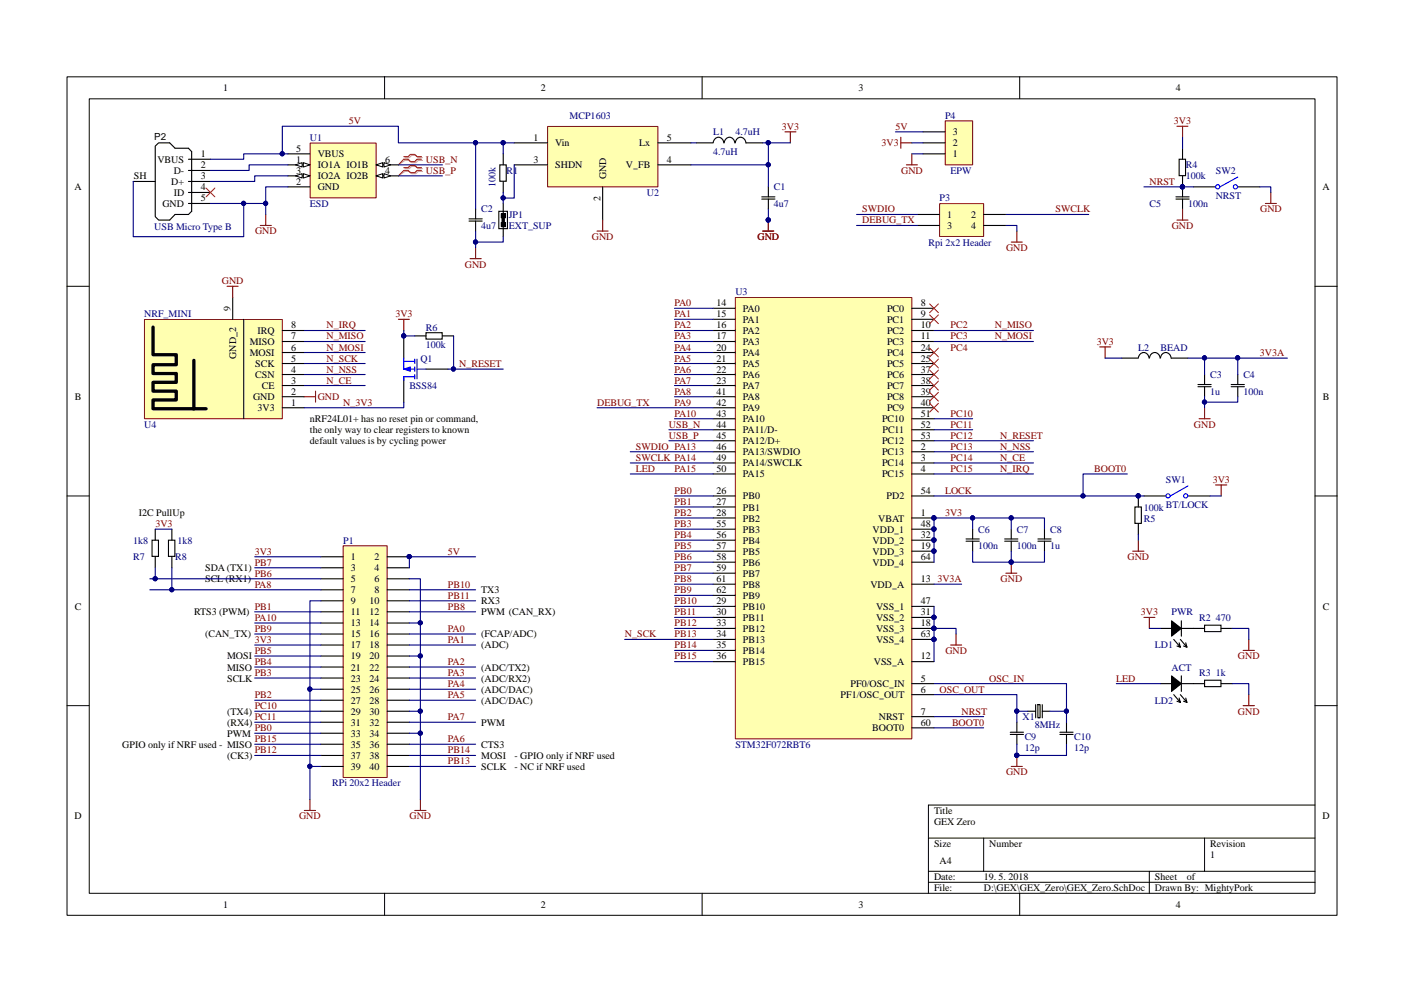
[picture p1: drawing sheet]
<svg xmlns="http://www.w3.org/2000/svg" width="297mm" height="210mm" viewBox="0 0 297 210" stroke-linecap="round" stroke-linejoin="round" font-family="sans-serif">
<defs><g id="words">
<g font-size="2.1">
<text x="47.2" y="19.3">1</text>
<text x="114.4" y="19.3">2</text>
<text x="181.6" y="19.3">3</text>
<text x="248.8" y="19.3">4</text>
<text x="32.6" y="29.5">P2</text>
<text x="112.9" y="29.8">1</text>
<text x="141.1" y="29.8">5</text>
<text x="201.6" y="28.6">3</text>
<text x="33.3" y="34.5">VBUS</text>
<text x="42.5" y="33.3">1</text>
<text x="42.5" y="35.6">2</text>
<text x="62.7" y="34.5">1</text>
<text x="62.7" y="32.1">5</text>
<text x="67.2" y="35.6">IO1A IO1B</text>
<text x="67.2" y="33.3">VBUS</text>
<text x="81.5" y="34.5">6</text>
<text x="112.9" y="34.5">3</text>
<text x="117.5" y="30.9">Vin</text>
<text x="117.5" y="35.6">SHDN</text>
<text x="132.4" y="35.6">V_FB</text>
<text x="135.2" y="30.9">Lx</text>
<text x="141.1" y="34.5">4</text>
<text x="201.6" y="33.3">1</text>
<text x="201.6" y="30.9">2</text>
<text x="15.7" y="40.3">A</text>
<text x="28.3" y="38">SH</text>
<text x="36.2" y="39.1">D+</text>
<text x="36.7" y="36.8">D-</text>
<text x="36.7" y="41.4">ID</text>
<text x="42.5" y="38">3</text>
<text x="42.5" y="40.3">4</text>
<text x="62.7" y="36.8">3</text>
<text x="62.7" y="39.1">2</text>
<text x="67.2" y="38">IO2A IO2B</text>
<text x="67.2" y="40.3">GND</text>
<text x="81.5" y="36.8">4</text>
<text x="128.2" y="37.9" transform="rotate(-90 128.2 37.9)">GND</text>
<text x="279.8" y="40.3">A</text>
<text x="34.4" y="43.8">GND</text>
<text x="42.5" y="42.6">5</text>
<text x="127" y="42.5" transform="rotate(-90 127 42.5)">2</text>
<text x="200.4" y="46.1">1</text>
<text x="205.4" y="46.1">2</text>
<text x="200.4" y="48.5">3</text>
<text x="205.4" y="48.5">4</text>
<text x="48.8" y="65.7" transform="rotate(-90 48.8 65.7)">9</text>
<text x="151.6" y="64.8">14</text>
<text x="157.2" y="66">PA0</text>
<text x="187.7" y="66">PC0</text>
<text x="194.8" y="64.8">8</text>
<text x="54.5" y="70.7">IRQ</text>
<text x="61.6" y="71.8">7</text>
<text x="61.6" y="69.5">8</text>
<text x="151.6" y="67.1">15</text>
<text x="151.6" y="69.5">16</text>
<text x="151.6" y="71.8">17</text>
<text x="157.2" y="68.3">PA1</text>
<text x="157.2" y="70.7">PA2</text>
<text x="187.7" y="68.3">PC1</text>
<text x="187.7" y="70.7">PC2</text>
<text x="194.8" y="67.1">9</text>
<text x="194.8" y="69.5">10</text>
<text x="194.8" y="71.8">11</text>
<text x="50" y="75.9" transform="rotate(-90 50 75.9)">GND_2</text>
<text x="52.8" y="75.3">MOSI</text>
<text x="52.8" y="73">MISO</text>
<text x="54" y="77.6">SCK</text>
<text x="61.6" y="76.5">5</text>
<text x="61.6" y="74.2">6</text>
<text x="151.6" y="74.2">20</text>
<text x="151.6" y="76.5">21</text>
<text x="157.2" y="73">PA3</text>
<text x="157.2" y="75.3">PA4</text>
<text x="157.2" y="77.6">PA5</text>
<text x="187.7" y="73">PC3</text>
<text x="187.7" y="75.3">PC4</text>
<text x="187.7" y="77.6">PC5</text>
<text x="194.8" y="74.2">24</text>
<text x="194.8" y="76.5">25</text>
<text x="54" y="80">CSN</text>
<text x="55.4" y="82.3">CE</text>
<text x="61.6" y="78.8">4</text>
<text x="61.6" y="83.5">2</text>
<text x="61.6" y="81.2">3</text>
<text x="151.6" y="78.8">22</text>
<text x="151.6" y="81.2">23</text>
<text x="151.6" y="83.5">41</text>
<text x="157.2" y="80">PA6</text>
<text x="157.2" y="82.3">PA7</text>
<text x="187.7" y="80">PC6</text>
<text x="187.7" y="82.3">PC7</text>
<text x="194.8" y="78.8">37</text>
<text x="194.8" y="81.2">38</text>
<text x="194.8" y="83.5">39</text>
<text x="15.8" y="84.7">B</text>
<text x="53.5" y="84.7">GND</text>
<text x="54.5" y="87">3V3</text>
<text x="61.6" y="85.8">1</text>
<text x="65.6" y="89.3">nRF24L01+ has no reset pin or command,</text>
<text x="151.6" y="85.8">42</text>
<text x="151.6" y="88.2">43</text>
<text x="157.2" y="84.7">PA8</text>
<text x="157.2" y="87">PA9</text>
<text x="157.2" y="89.3">PA10</text>
<text x="186.6" y="89.3">PC10</text>
<text x="187.7" y="84.7">PC8</text>
<text x="187.7" y="87">PC9</text>
<text x="194.8" y="88.2">51</text>
<text x="194.8" y="85.8">40</text>
<text x="279.9" y="84.7">B</text>
<text x="65.6" y="91.7">the only way to clear registers to known</text>
<text x="65.6" y="94">default values is by cycling power</text>
<text x="151.6" y="90.5">44</text>
<text x="151.6" y="92.8">45</text>
<text x="151.6" y="95.2">46</text>
<text x="157.2" y="91.7">PA11/D-</text>
<text x="157.2" y="94">PA12/D+</text>
<text x="186.6" y="94">PC12</text>
<text x="186.7" y="91.7">PC11</text>
<text x="194.8" y="92.8">53</text>
<text x="194.8" y="95.2">2</text>
<text x="194.8" y="90.5">52</text>
<text x="151.6" y="97.5">49</text>
<text x="151.6" y="99.8">50</text>
<text x="157.2" y="96.4">PA13/SWDIO</text>
<text x="157.2" y="98.7">PA14/SWCLK</text>
<text x="157.2" y="101">PA15</text>
<text x="186.6" y="96.4">PC13</text>
<text x="186.6" y="98.7">PC14</text>
<text x="186.6" y="101">PC15</text>
<text x="194.8" y="97.5">3</text>
<text x="194.8" y="99.8">4</text>
<text x="151.6" y="104.5">26</text>
<text x="151.6" y="106.8">27</text>
<text x="157.2" y="105.7">PB0</text>
<text x="187.6" y="105.7">PD2</text>
<text x="194.8" y="104.5">54</text>
<text x="29.4" y="109.2">I2C PullUp</text>
<text x="151.6" y="109.2">28</text>
<text x="151.6" y="111.5">55</text>
<text x="151.6" y="113.8">56</text>
<text x="157.2" y="108">PB1</text>
<text x="157.2" y="110.4">PB2</text>
<text x="157.2" y="112.7">PB3</text>
<text x="184.6" y="112.7">VDD_1</text>
<text x="185.8" y="110.4">VBAT</text>
<text x="194.8" y="111.5">48</text>
<text x="194.8" y="113.8">32</text>
<text x="194.8" y="109.2">1</text>
<text x="74.2" y="118.5">1</text>
<text x="79.2" y="118.5">2</text>
<text x="151.6" y="116.2">57</text>
<text x="151.6" y="118.5">58</text>
<text x="157.2" y="115">PB4</text>
<text x="157.2" y="117.3">PB5</text>
<text x="157.2" y="119.7">PB6</text>
<text x="184.6" y="115">VDD_2</text>
<text x="184.6" y="117.3">VDD_3</text>
<text x="184.6" y="119.7">VDD_4</text>
<text x="194.8" y="116.2">19</text>
<text x="194.8" y="118.5">64</text>
<text x="43.4" y="120.9">SDA (TX1)</text>
<text x="43.4" y="123.2">SCL (RX1)</text>
<text x="74.2" y="120.9">3</text>
<text x="74.2" y="123.2">5</text>
<text x="74.2" y="125.5">7</text>
<text x="79.2" y="120.9">4</text>
<text x="79.2" y="123.2">6</text>
<text x="79.2" y="125.5">8</text>
<text x="101.8" y="125.5">TX3</text>
<text x="151.6" y="120.9">59</text>
<text x="151.6" y="123.2">61</text>
<text x="151.6" y="125.5">62</text>
<text x="157.2" y="122">PB7</text>
<text x="157.2" y="124.4">PB8</text>
<text x="184.1" y="124.4">VDD_A</text>
<text x="194.8" y="123.2">13</text>
<text x="15.8" y="129">C</text>
<text x="41.1" y="130.2">RTS3 (PWM)</text>
<text x="74.2" y="127.9">9</text>
<text x="74.2" y="130.2">11</text>
<text x="78.2" y="127.9">10</text>
<text x="78.2" y="130.2">12</text>
<text x="101.8" y="127.9">RX3</text>
<text x="101.8" y="130.2">PWM (CAN_RX)</text>
<text x="151.6" y="127.9">29</text>
<text x="151.6" y="130.2">30</text>
<text x="157.2" y="126.7">PB9</text>
<text x="157.2" y="129">PB10</text>
<text x="157.2" y="131.4">PB11</text>
<text x="185.3" y="129">VSS_1</text>
<text x="185.3" y="131.4">VSS_2</text>
<text x="194.8" y="127.9">47</text>
<text x="194.8" y="130.2">31</text>
<text x="279.9" y="129">C</text>
<text x="43.4" y="134.9">(CAN_TX)</text>
<text x="74.2" y="132.5">13</text>
<text x="74.2" y="134.9">15</text>
<text x="74.2" y="137.2">17</text>
<text x="78.2" y="132.5">14</text>
<text x="78.2" y="134.9">16</text>
<text x="78.2" y="137.2">18</text>
<text x="101.8" y="134.9">(FCAP/ADC)</text>
<text x="101.8" y="137.2">(ADC)</text>
<text x="151.6" y="132.5">33</text>
<text x="151.6" y="134.9">34</text>
<text x="151.6" y="137.2">35</text>
<text x="157.2" y="133.7">PB12</text>
<text x="157.2" y="136.1">PB13</text>
<text x="185.3" y="133.7">VSS_3</text>
<text x="185.3" y="136.1">VSS_4</text>
<text x="194.8" y="132.5">18</text>
<text x="194.8" y="134.9">63</text>
<text x="48" y="139.5">MOSI</text>
<text x="48" y="141.9">MISO</text>
<text x="74.2" y="139.5">19</text>
<text x="74.2" y="141.9">21</text>
<text x="78.2" y="139.5">20</text>
<text x="78.2" y="141.9">22</text>
<text x="101.8" y="141.9">(ADC/TX2)</text>
<text x="151.6" y="139.5">36</text>
<text x="157.2" y="138.4">PB14</text>
<text x="157.2" y="140.7">PB15</text>
<text x="184.9" y="140.7">VSS_A</text>
<text x="194.8" y="139.5">12</text>
<text x="48" y="144.2">SCLK</text>
<text x="74.2" y="144.2">23</text>
<text x="74.2" y="146.6">25</text>
<text x="74.2" y="148.9">27</text>
<text x="78.2" y="144.2">24</text>
<text x="78.2" y="146.6">26</text>
<text x="78.2" y="148.9">28</text>
<text x="101.8" y="146.6">(ADC/DAC)</text>
<text x="101.8" y="148.9">(ADC/DAC)</text>
<text x="101.8" y="144.2">(ADC/RX2)</text>
<text x="177.8" y="147.7">PF1/OSC_OUT</text>
<text x="180" y="145.4">PF0/OSC_IN</text>
<text x="194.8" y="146.6">6</text>
<text x="194.8" y="144.2">5</text>
<text x="48" y="151.2">(TX4)</text>
<text x="48" y="153.5">(RX4)</text>
<text x="48" y="155.9">PWM</text>
<text x="74.2" y="151.2">29</text>
<text x="74.2" y="153.5">31</text>
<text x="74.2" y="155.9">33</text>
<text x="78.2" y="151.2">30</text>
<text x="78.2" y="153.5">32</text>
<text x="78.2" y="155.9">34</text>
<text x="101.8" y="153.5">PWM</text>
<text x="184.5" y="154.7">BOOT0</text>
<text x="185.9" y="152.4">NRST</text>
<text x="194.8" y="151.2">7</text>
<text x="194.8" y="153.5">60</text>
<text x="25.9" y="158.2">GPIO only if NRF used - MISO</text>
<text x="48" y="160.6">(CK3)</text>
<text x="74.2" y="158.2">35</text>
<text x="74.2" y="160.6">37</text>
<text x="78.2" y="158.2">36</text>
<text x="78.2" y="160.6">38</text>
<text x="101.8" y="158.2">CTS3</text>
<text x="101.8" y="160.6">MOSI</text>
<text x="108.8" y="160.6">- GPIO only if NRF used</text>
<text x="74.2" y="162.9">39</text>
<text x="78.2" y="162.9">40</text>
<text x="101.8" y="162.9">SCLK</text>
<text x="108.8" y="162.9">- NC if NRF used</text>
<text x="15.7" y="173.4">D</text>
<text x="197.6" y="172.3">Title</text>
<text x="279.8" y="173.4">D</text>
<text x="197.6" y="179.2">Size</text>
<text x="197.6" y="174.6">GEX Zero</text>
<text x="209.3" y="179.2">Number</text>
<text x="256" y="179.2">Revision</text>
<text x="198.8" y="182.8">A4</text>
<text x="256" y="181.6">1</text>
<text x="197.6" y="186.3">Date:</text>
<text x="197.6" y="188.6">File:</text>
<text x="208.1" y="186.3">19. 5. 2018</text>
<text x="208.1" y="188.6">D:\GEX\GEX_Zero\GEX_Zero.SchDoc</text>
<text x="244.3" y="188.6">Drawn By: MightyPork</text>
<text x="244.3" y="186.3">Sheet</text>
<text x="251.1" y="186.3">of</text>
<text x="47.2" y="192.1">1</text>
<text x="114.4" y="192.1">2</text>
<text x="181.6" y="192.1">3</text>
<text x="248.8" y="192.1">4</text>
</g>
<g font-size="2.1" fill="#000080">
<text x="65.6" y="29.8">U1</text>
<text x="120.5" y="25.1">MCP1603</text>
<text x="150.9" y="28.6">L1</text>
<text x="155.6" y="28.6">4.7uH</text>
<text x="199.9" y="25.1">P4</text>
<text x="150.9" y="32.8">4.7uH</text>
<text x="250.9" y="35.6">R4</text>
<text x="104.9" y="39.6" transform="rotate(-90 104.9 39.6)">100k</text>
<text x="107.2" y="36.8">R1</text>
<text x="136.9" y="41.4">U2</text>
<text x="163.7" y="40.3">C1</text>
<text x="201.1" y="36.8">EPW</text>
<text x="250.9" y="38">100k</text>
<text x="257.2" y="36.8">SW2</text>
<text x="65.6" y="43.8">ESD</text>
<text x="101.8" y="45">C2</text>
<text x="107.7" y="46.1">JP1</text>
<text x="163.7" y="43.8">4u7</text>
<text x="198.8" y="42.6">P3</text>
<text x="243.2" y="43.8">C5</text>
<text x="251.4" y="43.8">100n</text>
<text x="257.2" y="42.2">NRST</text>
<text x="32.6" y="48.7">USB Micro Type B</text>
<text x="101.8" y="48.5">4u7</text>
<text x="107.7" y="48.5">EXT_SUP</text>
<text x="196.5" y="52">Rpi 2x2 Header</text>
<text x="155.6" y="62.5">U3</text>
<text x="30.5" y="67.1">NRF_MINI</text>
<text x="90.1" y="69.9">R6</text>
<text x="88.9" y="76.5">Q1</text>
<text x="90.1" y="73.7">100k</text>
<text x="240.8" y="74.2">L2</text>
<text x="245.5" y="74.2">BEAD</text>
<text x="86.6" y="82.3">BSS84</text>
<text x="256" y="80">C3</text>
<text x="256" y="83.5">1u</text>
<text x="263.1" y="80">C4</text>
<text x="263.1" y="83.5">100n</text>
<text x="30.5" y="90.5">U4</text>
<text x="246.7" y="102.2">SW1</text>
<text x="207" y="112.7">C6</text>
<text x="215.1" y="112.7">C7</text>
<text x="222.2" y="112.7">C8</text>
<text x="242" y="110.4">R5</text>
<text x="242" y="108">100k BT/LOCK</text>
<text x="28.2" y="118.5">R7</text>
<text x="28.2" y="115">1k8</text>
<text x="37.1" y="118.5">R8</text>
<text x="37.5" y="115">1k8</text>
<text x="72.6" y="115">P1</text>
<text x="207" y="116.2">100n</text>
<text x="215.1" y="116.2">100n</text>
<text x="222.2" y="116.2">1u</text>
<text x="247.9" y="130.2">PWR</text>
<text x="253.7" y="131.4">R2 470</text>
<text x="244.3" y="137.2">LD1</text>
<text x="247.9" y="141.9">ACT</text>
<text x="253.7" y="143">R3 1k</text>
<text x="244.3" y="148.9">LD2</text>
<text x="216.3" y="152.4">X1</text>
<text x="218.9" y="154">8MHz</text>
<text x="155.6" y="158.2">STM32F072RBT6</text>
<text x="216.8" y="156.6">C9</text>
<text x="216.8" y="158.9">12p</text>
<text x="227.3" y="156.6">C10</text>
<text x="227.3" y="158.9">12p</text>
<text x="70.3" y="166.4">RPi 20x2 Header</text>
</g>
<g font-size="2.1" fill="#800000">
<text x="73.8" y="26.3">5V</text>
<text x="165.4" y="27.4">3V3</text>
<text x="189.4" y="27.4">5V</text>
<text x="248.4" y="26.3">3V3</text>
<text x="90.1" y="34.5">USB_N</text>
<text x="186.5" y="30.9">3V3</text>
<text x="90.1" y="36.8">USB_P</text>
<text x="190.7" y="36.8">GND</text>
<text x="243.2" y="39.1">NRST</text>
<text x="182.4" y="45">SWDIO</text>
<text x="182.4" y="47.3">DEBUG_TX</text>
<text x="223.3" y="45">SWCLK</text>
<text x="266.6" y="45">GND</text>
<text x="54" y="49.6">GND</text>
<text x="125.2" y="50.8">GND</text>
<text x="160.3" y="50.8">GND</text>
<text x="212.8" y="53.1">GND</text>
<text x="247.9" y="48.5">GND</text>
<text x="98.3" y="56.6">GND</text>
<text x="46.9" y="60.2">GND</text>
<text x="142.7" y="64.8">PA0</text>
<text x="69.1" y="69.5">N_IRQ</text>
<text x="69.1" y="71.8">N_MISO</text>
<text x="83.6" y="67.1">3V3</text>
<text x="142.7" y="67.1">PA1</text>
<text x="142.7" y="69.5">PA2</text>
<text x="142.7" y="71.8">PA3</text>
<text x="201.1" y="69.5">PC2</text>
<text x="201.1" y="71.8">PC3</text>
<text x="210.5" y="69.5">N_MISO</text>
<text x="210.5" y="71.8">N_MOSI</text>
<text x="69.1" y="74.2">N_MOSI</text>
<text x="69.1" y="76.5">N_SCK</text>
<text x="97.2" y="77.6">N_RESET</text>
<text x="142.7" y="74.2">PA4</text>
<text x="142.7" y="76.5">PA5</text>
<text x="201.1" y="74.2">PC4</text>
<text x="232" y="73">3V3</text>
<text x="266.6" y="75.3">3V3A</text>
<text x="69.1" y="78.8">N_NSS</text>
<text x="69.1" y="81.2">N_CE</text>
<text x="142.7" y="78.8">PA6</text>
<text x="142.7" y="81.2">PA7</text>
<text x="142.7" y="83.5">PA8</text>
<text x="67.2" y="84.7">GND</text>
<text x="72.6" y="85.8">N_3V3</text>
<text x="126.4" y="85.8">DEBUG_TX</text>
<text x="142.7" y="85.8">PA9</text>
<text x="142.7" y="88.2">PA10</text>
<text x="201.1" y="88.2">PC10</text>
<text x="134.5" y="95.2">SWDIO PA13</text>
<text x="141.5" y="90.5">USB_N</text>
<text x="141.5" y="92.8">USB_P</text>
<text x="201.1" y="90.5">PC11</text>
<text x="201.1" y="92.8">PC12</text>
<text x="201.1" y="95.2">PC13</text>
<text x="211.6" y="95.2">N_NSS</text>
<text x="211.6" y="92.8">N_RESET</text>
<text x="252.6" y="90.5">GND</text>
<text x="134.5" y="99.8">LED</text>
<text x="134.5" y="97.5">SWCLK PA14</text>
<text x="142.7" y="99.8">PA15</text>
<text x="201.1" y="97.5">PC14</text>
<text x="201.1" y="99.8">PC15</text>
<text x="211.6" y="99.8">N_IRQ</text>
<text x="211.6" y="97.5">N_CE</text>
<text x="231.5" y="99.8">BOOT0</text>
<text x="142.7" y="104.5">PB0</text>
<text x="142.7" y="106.8">PB1</text>
<text x="199.9" y="104.5">LOCK</text>
<text x="256.6" y="102.2">3V3</text>
<text x="32.9" y="111.5">3V3</text>
<text x="142.7" y="109.2">PB2</text>
<text x="142.7" y="111.5">PB3</text>
<text x="142.7" y="113.8">PB4</text>
<text x="199.9" y="109.2">3V3</text>
<text x="53.9" y="117.3">3V3</text>
<text x="53.9" y="119.7">PB7</text>
<text x="94.8" y="117.3">5V</text>
<text x="142.7" y="116.2">PB5</text>
<text x="142.7" y="118.5">PB6</text>
<text x="238.5" y="118.5">GND</text>
<text x="53.9" y="122">PB6</text>
<text x="53.9" y="124.4">PA8</text>
<text x="94.8" y="124.4">PB10</text>
<text x="142.7" y="120.9">PB7</text>
<text x="142.7" y="123.2">PB8</text>
<text x="142.7" y="125.5">PB9</text>
<text x="198.3" y="123.2">3V3A</text>
<text x="211.7" y="123.2">GND</text>
<text x="53.9" y="131.4">PA10</text>
<text x="53.9" y="129">PB1</text>
<text x="94.8" y="126.7">PB11</text>
<text x="94.8" y="129">PB8</text>
<text x="142.7" y="127.9">PB10</text>
<text x="142.7" y="130.2">PB11</text>
<text x="241.4" y="130.2">3V3</text>
<text x="53.9" y="136.1">3V3</text>
<text x="53.9" y="133.7">PB9</text>
<text x="94.8" y="133.7">PA0</text>
<text x="94.8" y="136.1">PA1</text>
<text x="132.2" y="134.9">N_SCK</text>
<text x="142.7" y="132.5">PB12</text>
<text x="142.7" y="134.9">PB13</text>
<text x="142.7" y="137.2">PB14</text>
<text x="53.9" y="143">PB3</text>
<text x="53.9" y="140.7">PB4</text>
<text x="53.9" y="138.4">PB5</text>
<text x="94.8" y="140.7">PA2</text>
<text x="94.8" y="143">PA3</text>
<text x="142.7" y="139.5">PB15</text>
<text x="200" y="138.4">GND</text>
<text x="261.9" y="139.5">GND</text>
<text x="53.9" y="147.7">PB2</text>
<text x="94.8" y="145.4">PA4</text>
<text x="94.8" y="147.7">PA5</text>
<text x="198.8" y="146.6">OSC_OUT</text>
<text x="209.3" y="144.2">OSC_IN</text>
<text x="236.2" y="144.2">LED</text>
<text x="53.9" y="150.1">PC10</text>
<text x="53.9" y="152.4">PC11</text>
<text x="53.9" y="154.7">PB0</text>
<text x="94.8" y="152.4">PA7</text>
<text x="201.4" y="153.5">BOOT0</text>
<text x="203.5" y="151.2">NRST</text>
<text x="261.9" y="151.2">GND</text>
<text x="53.9" y="159.4">PB12</text>
<text x="53.9" y="157.1">PB15</text>
<text x="94.8" y="157.1">PA6</text>
<text x="94.8" y="161.7">PB13</text>
<text x="94.8" y="159.4">PB14</text>
<text x="212.8" y="164.1">GND</text>
<text x="63.3" y="173.4">GND</text>
<text x="86.7" y="173.4">GND</text>
</g>
</g></defs>
<path d="M14.2 16.3h268.7v177.4h-268.7z" fill="none" stroke="#000" stroke-width=".21"/>
<path d="M18.9 21h259.3v168h-259.3z" fill="#fff"/>
<g fill="none" stroke="#000" stroke-width=".21">
<path d="M81.4 16.2v4.7M148.5 16.2v4.7M215.7 16.2v4.7M18.9 20.9h259.3v168.1h-259.3zM14.2 60.6h4.6M278.2 60.6h4.7M14.2 104.9h4.6M278.2 104.9h4.7M14.2 149.3h4.6M278.2 149.3h4.7M196.4 177.3h81.8M208.1 177.3v7.1"/>
<path d="M254.8 177.3v7.1M278.2 170.3h-81.8v18.7M81.4 189v4.7M148.5 189v4.7M196.4 184.4h81.8M196.4 186.7h81.8M215.7 189v4.7M243.2 184.4v4.6"/>
</g>
<path d="M115.9 26.8h23.3v12.7h-23.3z" fill="#ffffb0"/>
<path d="M115.9 26.8h23.3v12.7h-23.3z" fill="none" stroke="#800000" stroke-width=".21"/>
<g fill="none" stroke="#000" stroke-width=".23">
<path d="M108.8 30.2h7M108.8 34.9h7M127.5 39.5v7.1M139.2 30.2h7M139.2 34.9h7M147.4 30.2h3.5a1.14 1.14 0 0 1 1.2-1.2 1.14 1.14 0 0 1 1.1 1.3M153.2 30.2a1.14 1.14 0 0 1 1.2-1.2 1.14 1.14 0 0 1 1.1 1.3M155.6 30.2a1.12 1.12 0 0 1 1.1-1.2 1.12 1.12 0 0 1 1.1 1.3M157.9 30.2h3.5M162.6 39.5v2.2M161.2 42.1h2.8M161.2 41.7h2.8"/>
<path d="M162.6 42.1v2.1"/>
</g>
<path d="M126.3 48.9h2.3M127.5 46.6v2.3M161.4 48.9h2.3M162.6 46.6v2.3" fill="none" stroke="#800000" stroke-width=".23"/>
<circle cx="162.5" cy="46.5" r=".45" fill="#000080"/>
<circle cx="162.5" cy="46.5" r=".45" fill="none" stroke="#000080" stroke-width=".21"/>
<path d="M99.2 46.8h2.8M99.2 46.3h2.8M100.6 44.2v2.1M100.6 46.8v2.1" fill="none" stroke="#000" stroke-width=".23"/>
<path d="M55.1 47.7h2.3M56.2 45.4v2.3M99.4 54.7h2.4M100.6 52.4v2.3" fill="none" stroke="#800000" stroke-width=".23"/>
<path d="M65.7 30.3h13.9v11.6h-13.9z" fill="#ffffb0"/>
<path d="M65.6 30.3h14v11.6h-14z" fill="none" stroke="#800000" stroke-width=".21"/>
<path d="M60.9 34.9h4.7" fill="none" stroke="#000" stroke-width=".23"/>
<path d="M64.2 34.4l1.4 .5-1.4 .4z" fill="#fff"/>
<path d="M64.2 34.4l1.4 .5-1.4 .4z" fill="none" stroke="#000" stroke-width=".21"/>
<path d="M62.5 34.9l1.4-.5v.9z" fill="#fff"/>
<path d="M62.5 34.9l1.4-.5v.9z" fill="none" stroke="#000" stroke-width=".21"/>
<path d="M79.6 34.9h4.7" fill="none" stroke="#000" stroke-width=".23"/>
<path d="M79.6 34.9l1.4-.5v.9z" fill="#fff"/>
<path d="M79.6 34.9l1.4-.5v.9z" fill="none" stroke="#000" stroke-width=".21"/>
<path d="M81.2 34.4l1.4 .5-1.4 .4z" fill="#fff"/>
<path d="M81.2 34.4l1.4 .5-1.4 .4z" fill="none" stroke="#000" stroke-width=".21"/>
<path d="M79.6 37.2h4.7" fill="none" stroke="#000" stroke-width=".23"/>
<path d="M79.6 37.2l1.4-.5v1z" fill="#fff"/>
<path d="M79.6 37.2l1.4-.5v1z" fill="none" stroke="#000" stroke-width=".21"/>
<path d="M81.2 36.7l1.4 .5-1.4 .5z" fill="#fff"/>
<path d="M81.2 36.7l1.4 .5-1.4 .5z" fill="none" stroke="#000" stroke-width=".21"/>
<path d="M60.9 37.2h4.7" fill="none" stroke="#000" stroke-width=".23"/>
<path d="M64.2 36.7l1.4 .5-1.4 .5z" fill="#fff"/>
<path d="M64.2 36.7l1.4 .5-1.4 .5z" fill="none" stroke="#000" stroke-width=".21"/>
<path d="M62.5 37.2l1.4-.5v1z" fill="#fff"/>
<path d="M62.5 37.2l1.4-.5v1zM247.9 131.4l2 1.6-2 1.6z" fill="none" stroke="#000" stroke-width=".21"/>
<g fill="none" stroke="#000" stroke-width=".23">
<path d="M28.2 38.4h4.6M32.8 30.9l.8-.7h2.3l1.1 1.2h2.9l.7 .7v12.6l-.7 .7h-2.9l-1.1 1.2h-2.3l-.8-.8zM39.9 33.7h4.6M39.9 36.1h4.6M39.9 38.4h4.6M60.9 32.6h4.7M60.9 39.5h4.7M39.9 40.7h4.6M39.9 43.1h4.6M237.3 75.8h3.5M240.8 75.7a1.14 1.14 0 0 1 1.2-1.1 1.14 1.14 0 0 1 1.1 1.2M243.2 75.7a1.12 1.12 0 0 1 1.2-1.1 1.12 1.12 0 0 1 1 1.2"/>
<path d="M245.5 75.7a1.12 1.12 0 0 1 1.2-1.1 1.12 1.12 0 0 1 1.1 1.2M247.9 75.8h3.4M254.8 79.2v2.2M261.9 79.2v2.2M253.4 81.8h2.8M253.4 81.4h2.8M254.8 81.8v2.1M260.5 81.8h2.8M260.5 81.4h2.8M261.9 81.8v2.1M245.5 133h2.4M248.3 135.3l1.4 1.6-.2-.9"/>
<path d="M249 136.7l.7 .2M249.7 135.3l1.4 1.6-.2-.9M249.9 133h4.9M249.9 131.4v3.2M250.4 136.7l.7 .2M254.8 132.3h3.5v1.3h-3.5zM258.4 133h2.3"/>
</g>
<path d="M166.1 27.9h2.3M167.2 27.9v2.3M232.7 73.4h2.3M233.8 73.4v2.4M253.7 88.6h2.3M254.8 86.3v2.3M242 130.6h2.3M243.2 130.6v2.4M263 137.6h2.4M264.2 135.3v2.3" fill="none" stroke="#800000" stroke-width=".23"/>
<path d="M43.6 39.8l1.9 1.9M45.5 39.8l-1.9 1.9" fill="none" stroke="#f00" stroke-width=".21"/>
<path d="M247.9 131.4l2 1.6-2 1.6z" fill="#000"/>
<path d="M155.6 63h37.3v93.3h-37.3z" fill="#ffffb0"/>
<path d="M155.6 62.9h37.3v93.4h-37.3z" fill="none" stroke="#800000" stroke-width=".21"/>
<g fill="none" stroke="#000" stroke-width=".23">
<path d="M150.9 65.2h4.6M150.9 67.6h4.6M150.9 69.9h4.6M150.9 72.3h4.6M150.9 74.6h4.6M150.9 76.9h4.6M150.9 79.2h4.6M192.9 65.2h4.7M192.9 67.6h4.7M192.9 69.9h4.7M192.9 72.3h4.7M192.9 74.6h4.7"/>
<path d="M192.9 76.9h4.7M192.9 79.2h4.7M150.9 81.6h4.6M150.9 83.9h4.6M150.9 86.3h4.6M150.9 88.6h4.6M150.9 90.9h4.6M150.9 93.3h4.6M150.9 95.6h4.6M150.9 98h4.6M192.9 81.6h4.7M192.9 83.9h4.7"/>
<path d="M192.9 86.3h4.7M192.9 88.6h4.7M192.9 90.9h4.7M192.9 93.3h4.7M192.9 95.6h4.7M192.9 98h4.7M150.9 104.9h4.6M150.9 107.3h4.6M150.9 109.6h4.6M150.9 112h4.6M150.9 114.3h4.6M150.9 116.6h4.6"/>
<path d="M150.9 119h4.6M150.9 100.3h4.6M192.9 104.9h4.7M192.9 112h4.7M192.9 100.3h4.7M150.9 121.3h4.6M150.9 123.6h4.6M150.9 126h4.6M150.9 128.3h4.6M150.9 130.6h4.6M150.9 133h4.6M150.9 135.3h4.6"/>
<path d="M150.9 137.6h4.6M150.9 140h4.6"/>
</g>
<circle cx="197.6" cy="111.9" r=".45" fill="#000080"/>
<circle cx="197.6" cy="111.9" r=".45" fill="none" stroke="#000080" stroke-width=".21"/>
<path d="M192.9 114.3h4.7" fill="none" stroke="#000" stroke-width=".23"/>
<circle cx="197.6" cy="114.3" r=".45" fill="#000080"/>
<circle cx="197.6" cy="114.3" r=".45" fill="none" stroke="#000080" stroke-width=".21"/>
<path d="M192.9 116.6h4.7" fill="none" stroke="#000" stroke-width=".23"/>
<circle cx="197.6" cy="116.6" r=".45" fill="#000080"/>
<circle cx="197.6" cy="116.6" r=".45" fill="none" stroke="#000080" stroke-width=".21"/>
<path d="M192.9 119h4.7M192.9 123.6h4.7M192.9 128.3h4.7M192.9 130.6h4.7" fill="none" stroke="#000" stroke-width=".23"/>
<circle cx="197.6" cy="130.6" r=".45" fill="#000080"/>
<circle cx="197.6" cy="130.6" r=".45" fill="none" stroke="#000080" stroke-width=".21"/>
<path d="M192.9 133h4.7" fill="none" stroke="#000" stroke-width=".23"/>
<circle cx="197.6" cy="132.9" r=".45" fill="#000080"/>
<circle cx="197.6" cy="132.9" r=".45" fill="none" stroke="#000080" stroke-width=".21"/>
<path d="M192.9 135.3h4.7" fill="none" stroke="#000" stroke-width=".23"/>
<circle cx="197.6" cy="135.3" r=".45" fill="#000080"/>
<circle cx="197.6" cy="135.3" r=".45" fill="none" stroke="#000080" stroke-width=".21"/>
<path d="M192.9 109.6h4.7" fill="none" stroke="#000" stroke-width=".23"/>
<circle cx="197.6" cy="109.6" r=".45" fill="#000080"/>
<circle cx="197.6" cy="109.6" r=".45" fill="none" stroke="#000080" stroke-width=".21"/>
<path d="M192.9 140h4.7M192.9 144.7h4.7M192.9 147h4.7M192.9 151.6h4.7M192.9 154h4.7" fill="none" stroke="#000" stroke-width=".23"/>
<circle cx="197.6" cy="111.9" r=".45" fill="#000080"/>
<circle cx="197.6" cy="111.9" r=".45" fill="none" stroke="#000080" stroke-width=".21"/>
<circle cx="197.6" cy="114.3" r=".45" fill="#000080"/>
<circle cx="197.6" cy="114.3" r=".45" fill="none" stroke="#000080" stroke-width=".21"/>
<circle cx="197.6" cy="116.6" r=".45" fill="#000080"/>
<circle cx="197.6" cy="116.6" r=".45" fill="none" stroke="#000080" stroke-width=".21"/>
<circle cx="197.6" cy="130.6" r=".45" fill="#000080"/>
<circle cx="197.6" cy="130.6" r=".45" fill="none" stroke="#000080" stroke-width=".21"/>
<circle cx="197.6" cy="132.9" r=".45" fill="#000080"/>
<circle cx="197.6" cy="132.9" r=".45" fill="none" stroke="#000080" stroke-width=".21"/>
<circle cx="197.6" cy="135.3" r=".45" fill="#000080"/>
<circle cx="197.6" cy="135.3" r=".45" fill="none" stroke="#000080" stroke-width=".21"/>
<circle cx="197.6" cy="109.6" r=".45" fill="#000080"/>
<circle cx="197.6" cy="109.6" r=".45" fill="none" stroke="#000080" stroke-width=".21"/>
<path d="M213.9 119v2.3M201.1 136.5h2.4M202.3 134.2v2.3M212.8 121.3h2.3" fill="none" stroke="#800000" stroke-width=".23"/>
<path d="M204.4 114.5h2.8M204.4 114h2.8M205.8 112v2M205.8 114.5v2.1M212.6 114.5h2.7M212.6 114h2.7M213.9 112v2M213.9 114.5v2.1" fill="none" stroke="#000" stroke-width=".23"/>
<circle cx="213.9" cy="118.9" r=".44" fill="#000080"/>
<circle cx="213.9" cy="118.9" r=".44" fill="none" stroke="#000080" stroke-width=".21"/>
<g fill="none" stroke="#000" stroke-width=".23">
<path d="M219.6 114.5h2.8M219.6 114h2.8M221 112v2M221 114.5v2.1M213.7 155.4h2.8M213.7 154.9h2.8M215.1 152.8v2.1M215.1 155.4v2.1M217.5 150.5h1.6M219.1 149.1v2.8M219.6 149.1h.4v2.8h-.4zM220.5 150.5h1.6"/>
<path d="M220.5 149.1v2.8M224.2 155.4h2.8M224.2 154.9h2.8M225.6 152.8v2.1M225.6 155.4v2.1"/>
</g>
<path d="M215.1 159.9v2.3M213.9 162.2h2.4" fill="none" stroke="#800000" stroke-width=".23"/>
<circle cx="215.1" cy="159.8" r=".45" fill="#000080"/>
<circle cx="215.1" cy="159.8" r=".45" fill="none" stroke="#000080" stroke-width=".21"/>
<path d="M239.6 116.6h2.4M240.8 114.3v2.3" fill="none" stroke="#800000" stroke-width=".23"/>
<path d="M240.8 104.9v2.4" fill="none" stroke="#000" stroke-width=".23"/>
<circle cx="240.8" cy="104.9" r=".44" fill="#000080"/>
<circle cx="240.8" cy="104.9" r=".44" fill="none" stroke="#000080" stroke-width=".21"/>
<path d="M240.1 107.3h1.4v3.4h-1.4zM240.8 110.8v2.3" fill="none" stroke="#000" stroke-width=".23"/>
<circle cx="240.8" cy="104.9" r=".44" fill="#000080"/>
<circle cx="240.8" cy="104.9" r=".44" fill="none" stroke="#000080" stroke-width=".21"/>
<path d="M250.2 31.4v2.3M250.2 37.2v2.3M245.5 144.7h2.4M248.3 147l1.4 1.6-.2-.9M249 148.4l.7 .2M249.7 147l1.4 1.6-.2-.9M249.9 144.7h4.9M249.9 143v3.3M250.4 148.4l.7 .2M254.8 143.9h3.5v1.4h-3.5zM258.4 144.7h2.3" fill="none" stroke="#000" stroke-width=".23"/>
<path d="M247.9 143l2 1.7-2 1.6z" fill="#000"/>
<path d="M247.9 143l2 1.7-2 1.6z" fill="none" stroke="#000" stroke-width=".21"/>
<path d="M267.7 43.1h2.3M268.9 40.7v2.4M263 149.3h2.4M264.2 147v2.3" fill="none" stroke="#800000" stroke-width=".23"/>
<circle cx="250.2" cy="39.5" r=".45" fill="#000080"/>
<circle cx="250.2" cy="39.5" r=".45" fill="none" stroke="#000080" stroke-width=".21"/>
<path d="M249.5 33.7h1.3v3.5h-1.3z" fill="none" stroke="#000" stroke-width=".23"/>
<circle cx="250.2" cy="39.5" r=".45" fill="#000080"/>
<circle cx="250.2" cy="39.5" r=".45" fill="none" stroke="#000080" stroke-width=".21"/>
<path d="M249 26.7h2.3M250.2 26.7v2.3" fill="none" stroke="#800000" stroke-width=".23"/>
<path d="M250.2 39.5v2.2M250.2 42.1v2.1" fill="none" stroke="#000" stroke-width=".23"/>
<circle cx="250.2" cy="39.5" r=".45" fill="#000080"/>
<circle cx="250.2" cy="39.5" r=".45" fill="none" stroke="#000080" stroke-width=".21"/>
<path d="M248.8 42.1h2.8M248.8 41.7h2.8" fill="none" stroke="#000" stroke-width=".23"/>
<circle cx="250.2" cy="39.5" r=".45" fill="#000080"/>
<circle cx="250.2" cy="39.5" r=".45" fill="none" stroke="#000080" stroke-width=".21"/>
<path d="M249 46.6h2.3M250.2 44.2v2.4" fill="none" stroke="#800000" stroke-width=".23"/>
<path d="M30.6 67.6h29.1v21h-29.1z" fill="#ffffb0"/>
<path d="M30.6 67.6h29.1v21h-29.1z" fill="none" stroke="#800000" stroke-width=".21"/>
<path d="M49.2 62.9v4.7M59.7 79.2h4.7M59.7 76.9h4.7M59.7 74.6h4.7M59.7 72.3h4.7M59.7 69.9h4.7M87.8 71.1h2.3M90.1 70.4h3.5v1.4h-3.5zM93.6 71.1h2.4M59.7 86.3h4.7M59.7 83.9h4.7M59.7 81.6h4.7" fill="none" stroke="#000" stroke-width=".23"/>
<path d="M32.4 69.2v5.9h4.9v2.1h-4.9v1.8h4.9v1.9h-4.9v1.9h4.9v1.8h-4.9v1.9h8.6v-10.3M40.8 86.5h2.8" fill="none" stroke="#000" stroke-width=".7"/>
<path d="M51.6 67.6v21" fill="none" stroke="#000" stroke-width=".21"/>
<path d="M48 60.6h2.4M49.2 60.6v2.3M84.3 67.6h2.3M85.4 67.6v2.3M64.4 83.9h2.4M66.8 82.8v2.3" fill="none" stroke="#800000" stroke-width=".23"/>
<path d="M65.7 87.5h38.4v10.4h-38.4z" fill="#fff"/>
<path d="M65.6 87.5h38.5v10.4h-38.5z" fill="none" stroke="#fff" stroke-width=".21"/>
<path d="M85.4 71.1v4.7M90.1 78.1h4.7M85.4 80.4v4.7" fill="none" stroke="#000" stroke-width=".23"/>
<circle cx="85.4" cy="71.1" r=".44" fill="#000080"/>
<circle cx="85.4" cy="71.1" r=".44" fill="none" stroke="#000080" stroke-width=".21"/>
<path d="M85.4 75.8v2.3h2.4M85.4 76.5h2.4M87.8 79.7h-2.4v.7M87.8 76v.9M87.8 77.6v1M87.8 79.2v1M88.2 78.1h1.9M88.2 76v4.2" fill="none" stroke="#00f" stroke-width=".23"/>
<path d="M85.4 78.1l1.4-.5v1z" fill="#00f"/>
<path d="M85.4 78.1l1.4-.5v1z" fill="none" stroke="#00f" stroke-width=".21"/>
<circle cx="85.4" cy="71.1" r=".44" fill="#000080"/>
<circle cx="85.4" cy="71.1" r=".44" fill="none" stroke="#000080" stroke-width=".21"/>
<path d="M72.6 115.5h9.3v49h-9.3z" fill="#ffffb0"/>
<path d="M72.6 115.5h9.3v49h-9.3z" fill="none" stroke="#800000" stroke-width=".21"/>
<path d="M67.9 117.8h4.7M81.9 117.8h4.7" fill="none" stroke="#000" stroke-width=".23"/>
<circle cx="86.6" cy="117.8" r=".44" fill="#000080"/>
<circle cx="86.6" cy="117.8" r=".44" fill="none" stroke="#000080" stroke-width=".21"/>
<g fill="none" stroke="#000" stroke-width=".23">
<path d="M67.9 120.1h4.7M67.9 122.5h4.7M67.9 124.8h4.7M67.9 127.1h4.7M67.9 129.5h4.7M67.9 131.8h4.7M67.9 134.2h4.7M67.9 136.5h4.7M67.9 138.8h4.7M81.9 120.1h4.7M81.9 122.5h4.7M81.9 124.8h4.7"/>
<path d="M81.9 127.1h4.7M81.9 129.5h4.7M81.9 131.8h4.7M81.9 134.2h4.7M81.9 136.5h4.7M81.9 138.8h4.7M67.9 141.1h4.7M67.9 143.5h4.7M67.9 145.8h4.7M67.9 148.2h4.7M67.9 150.5h4.7M67.9 152.8h4.7"/>
<path d="M67.9 155.2h4.7M67.9 157.5h4.7M67.9 159.9h4.7M81.9 141.1h4.7M81.9 143.5h4.7M81.9 145.8h4.7M81.9 148.2h4.7M81.9 150.5h4.7M81.9 152.8h4.7M81.9 155.2h4.7M81.9 157.5h4.7M81.9 159.9h4.7"/>
<path d="M67.9 162.2h4.7M81.9 162.2h4.7"/>
</g>
<circle cx="86.6" cy="117.8" r=".44" fill="#000080"/>
<circle cx="86.6" cy="117.8" r=".44" fill="none" stroke="#000080" stroke-width=".21"/>
<path d="M64.4 171.5h2.4M65.6 169.2v2.3M87.8 171.5h2.3M88.9 169.2v2.3" fill="none" stroke="#800000" stroke-width=".23"/>
<path d="M198.8 43.1h9.3v6.9h-9.3z" fill="#ffffb0"/>
<path d="M198.8 43.1h9.3v6.9h-9.3z" fill="none" stroke="#800000" stroke-width=".21"/>
<g fill="none" stroke="#000" stroke-width=".23">
<path d="M105.7 34.9h1.4v3.5h-1.4zM106.5 32.6v2.3M106.5 38.4v2.3M252.5 39.5h4.7M261.9 39.5h4.6M105.5 44.7h1.9v3.7h-1.9zM106.5 43.1v2.5M106.5 47.5v2.6M194.1 45.4h4.7M194.1 47.7h4.7M208.1 45.4h4.7M208.1 47.7h4.7"/>
<path d="M242 104.9h4.7M251.3 104.9h4.7"/>
</g>
<path d="M213.9 51.2h2.4M215.1 48.9v2.3M257.2 102.6h2.3M258.4 102.6v2.3" fill="none" stroke="#800000" stroke-width=".23"/>
<path d="M106.1 47.1h.8v.9h-.8zM106.1 45.3h.8v.8h-.8z" fill="#000"/>
<path d="M106 47.1h.9v.9h-.9zM106 45.2h.9v.9h-.9z" fill="none" stroke="#000" stroke-width=".21"/>
<path d="M106.5 45.6v1.9" fill="none" stroke="#000" stroke-width=".7"/>
<g fill="none" stroke="#00f" stroke-width=".23">
<path d="M261.9 37.5l-3.8 2M251.3 102.8l-3.7 2.1"/>
<circle cx="257.6" cy="39.5" r=".44"/>
<circle cx="261.4" cy="39.5" r=".45"/>
<circle cx="247.1" cy="104.9" r=".44"/>
<circle cx="250.8" cy="104.9" r=".44"/>
</g>
<path d="M200 25.6h5.8v9.3h-5.8z" fill="#ffffb0"/>
<path d="M200 25.6h5.8v9.3h-5.8z" fill="none" stroke="#800000" stroke-width=".21"/>
<path d="M195.3 32.6h4.6M195.3 30.2h4.6M195.3 27.9h4.6" fill="none" stroke="#000" stroke-width=".23"/>
<path d="M161.4 48.9h2.3M162.6 46.6v2.3" fill="none" stroke="#800000" stroke-width=".23"/>
<circle cx="162.5" cy="46.5" r=".45" fill="#000080"/>
<circle cx="162.5" cy="46.5" r=".45" fill="none" stroke="#000080" stroke-width=".21"/>
<path d="M190.6 29v2.4M190.6 30.2h2.3M191.8 34.9h2.3M192.9 32.6v2.3" fill="none" stroke="#800000" stroke-width=".23"/>
<path d="M85.7 33.4h.9l.5-.5h.9l.5 .5h.9M85.7 34h.9l.5 .4h.9l.5-.4h.9M85.7 35.7h.9l.5-.5h.9l.5 .5h.9M85.7 36.3h.9l.5 .4h.9l.5-.4h.9" fill="none" stroke="#d0a3a3" stroke-width=".23"/>
<path d="M85.7 34l-1.4 .9M85.7 36.3l-1.4 .9" fill="none" stroke="#d0a3a3" stroke-width=".21"/>
<path d="M85.4 33.1h1l.4-.4h1l.4 .4h1M85.4 33.7h1l.4 .5h1l.4-.5h1M85.4 35.5h1l.4-.5h1l.4 .5h1M85.4 36.1h1l.4 .4h1l.4-.4h1" fill="none" stroke="#f00" stroke-width=".23"/>
<g fill="none" stroke="#f00" stroke-width=".21">
<path d="M85.4 33.7l-1.1 1.2M85.4 36.1l-1.1 1.1M196.7 64.3l1.8 1.9M196.7 66.6l1.8 1.9M196.7 73.7l1.8 1.8M196.7 76l1.8 1.9M196.7 78.3l1.8 1.9M198.5 64.3l-1.8 1.9M198.5 66.6l-1.8 1.9M198.5 73.7l-1.8 1.8M198.5 76l-1.8 1.9M198.5 78.3l-1.8 1.9"/>
<path d="M196.7 80.6l1.8 1.9M196.7 83l1.8 1.9M196.7 85.3l1.8 1.9M198.5 80.6l-1.8 1.9M198.5 83l-1.8 1.9M198.5 85.3l-1.8 1.9"/>
</g>
<path d="M32.2 114.3h1.3v3.4h-1.3zM32.8 112v2.3M32.8 117.8v2.3M35.6 114.3h1.4v3.4h-1.4zM36.4 112v2.3M36.4 117.8v2.3" fill="none" stroke="#000" stroke-width=".23"/>
<path d="M146.2 30.2h1.2M162.6 44.2v2.4" fill="none" stroke="#000080" stroke-width=".23"/>
<circle cx="162.5" cy="46.5" r=".45" fill="#000080"/>
<circle cx="162.5" cy="46.5" r=".45" fill="none" stroke="#000080" stroke-width=".21"/>
<path d="M146.2 34.9h16.4v4.6" fill="none" stroke="#000080" stroke-width=".23"/>
<circle cx="162.5" cy="34.9" r=".45" fill="#000080"/>
<circle cx="162.5" cy="34.9" r=".45" fill="none" stroke="#000080" stroke-width=".21"/>
<path d="M161.4 30.2h1.2v4.7" fill="none" stroke="#000080" stroke-width=".23"/>
<circle cx="162.5" cy="30.2" r=".45" fill="#000080"/>
<circle cx="162.5" cy="30.2" r=".45" fill="none" stroke="#000080" stroke-width=".21"/>
<circle cx="162.5" cy="34.9" r=".45" fill="#000080"/>
<circle cx="162.5" cy="34.9" r=".45" fill="none" stroke="#000080" stroke-width=".21"/>
<path d="M100.6 30.2h-16.3v-3.5h-24.6v5.9h1.2" fill="none" stroke="#000080" stroke-width=".23"/>
<circle cx="100.6" cy="30.2" r=".45" fill="#000080"/>
<circle cx="100.6" cy="30.2" r=".45" fill="none" stroke="#000080" stroke-width=".21"/>
<circle cx="59.7" cy="32.5" r=".44" fill="#000080"/>
<circle cx="59.7" cy="32.5" r=".44" fill="none" stroke="#000080" stroke-width=".21"/>
<path d="M84.3 34.9h9.3M84.3 37.2h9.3M162.6 30.2h4.6" fill="none" stroke="#000080" stroke-width=".23"/>
<circle cx="162.5" cy="30.2" r=".45" fill="#000080"/>
<circle cx="162.5" cy="30.2" r=".45" fill="none" stroke="#000080" stroke-width=".21"/>
<path d="M28.2 38.4v11.7h23.4v-7" fill="none" stroke="#000080" stroke-width=".23"/>
<circle cx="51.5" cy="43" r=".45" fill="#000080"/>
<circle cx="51.5" cy="43" r=".45" fill="none" stroke="#000080" stroke-width=".21"/>
<path d="M59.7 32.6h-8.1v1.1h-7.1" fill="none" stroke="#000080" stroke-width=".23"/>
<circle cx="59.7" cy="32.5" r=".44" fill="#000080"/>
<circle cx="59.7" cy="32.5" r=".44" fill="none" stroke="#000080" stroke-width=".21"/>
<path d="M60.9 34.9h-8.2v1.2h-8.2M60.9 37.2h-7v1.2h-9.4M251.3 75.8h3.5v3.4" fill="none" stroke="#000080" stroke-width=".23"/>
<circle cx="254.8" cy="75.7" r=".44" fill="#000080"/>
<circle cx="254.8" cy="75.7" r=".44" fill="none" stroke="#000080" stroke-width=".21"/>
<path d="M254.8 75.8h7.1v3.4" fill="none" stroke="#000080" stroke-width=".23"/>
<circle cx="261.8" cy="75.7" r=".45" fill="#000080"/>
<circle cx="261.8" cy="75.7" r=".45" fill="none" stroke="#000080" stroke-width=".21"/>
<circle cx="254.8" cy="75.7" r=".44" fill="#000080"/>
<circle cx="254.8" cy="75.7" r=".44" fill="none" stroke="#000080" stroke-width=".21"/>
<path d="M261.9 83.9v1.2h-7.1" fill="none" stroke="#000080" stroke-width=".23"/>
<circle cx="254.8" cy="85.1" r=".44" fill="#000080"/>
<circle cx="254.8" cy="85.1" r=".44" fill="none" stroke="#000080" stroke-width=".21"/>
<path d="M261.9 75.8h10.5" fill="none" stroke="#000080" stroke-width=".23"/>
<circle cx="261.8" cy="75.7" r=".45" fill="#000080"/>
<circle cx="261.8" cy="75.7" r=".45" fill="none" stroke="#000080" stroke-width=".21"/>
<path d="M233.8 75.8h3.5M197.6 133h4.7v1.2M197.6 123.6h5.9M260.7 133h3.5v2.3" fill="none" stroke="#000080" stroke-width=".23"/>
<circle cx="197.6" cy="132.9" r=".45" fill="#000080"/>
<circle cx="197.6" cy="132.9" r=".45" fill="none" stroke="#000080" stroke-width=".21"/>
<path d="M133.3 95.6h17.6M133.3 98h17.6M141.5 90.9h9.4M141.5 93.3h9.4M133.3 100.3h17.6M205.8 109.6v2.4M197.6 151.6h10.5M197.6 154h10.5" fill="none" stroke="#000080" stroke-width=".23"/>
<circle cx="205.8" cy="109.6" r=".45" fill="#000080"/>
<circle cx="205.8" cy="109.6" r=".45" fill="none" stroke="#000080" stroke-width=".21"/>
<path d="M213.9 109.6h7.1v2.4" fill="none" stroke="#000080" stroke-width=".23"/>
<circle cx="213.9" cy="109.6" r=".44" fill="#000080"/>
<circle cx="213.9" cy="109.6" r=".44" fill="none" stroke="#000080" stroke-width=".21"/>
<path d="M221 116.6v2.4h-7.1" fill="none" stroke="#000080" stroke-width=".23"/>
<circle cx="213.9" cy="118.9" r=".44" fill="#000080"/>
<circle cx="213.9" cy="118.9" r=".44" fill="none" stroke="#000080" stroke-width=".21"/>
<path d="M205.8 116.6v2.4h8.1v-2.4" fill="none" stroke="#000080" stroke-width=".23"/>
<circle cx="213.9" cy="118.9" r=".44" fill="#000080"/>
<circle cx="213.9" cy="118.9" r=".44" fill="none" stroke="#000080" stroke-width=".21"/>
<g fill="none" stroke="#000080" stroke-width=".23">
<path d="M142.7 69.9h8.2M142.7 72.3h8.2M142.7 65.2h8.2M142.7 67.6h8.2M142.7 74.6h8.2M142.7 76.9h8.2M142.7 79.2h8.2M197.6 69.9h21M197.6 72.3h21M142.7 88.6h8.2M142.7 81.6h8.2M142.7 83.9h8.2"/>
<path d="M197.6 88.6h8.2M197.6 90.9h8.2M142.7 104.9h8.2M142.7 107.3h8.2M142.7 109.6h8.2M142.7 112h8.2M142.7 114.3h8.2M142.7 116.6h8.2M142.7 119h8.2M142.7 121.3h8.2M142.7 123.6h8.2M142.7 126h8.2"/>
<path d="M142.7 128.3h8.2M142.7 133h8.2M142.7 137.6h8.2M142.7 140h8.2M142.7 130.6h8.2M222.1 150.5h3.5"/>
</g>
<circle cx="225.6" cy="150.5" r=".44" fill="#000080"/>
<circle cx="225.6" cy="150.5" r=".44" fill="none" stroke="#000080" stroke-width=".21"/>
<path d="M217.5 150.5h-2.4v2.3" fill="none" stroke="#000080" stroke-width=".23"/>
<circle cx="215.1" cy="150.5" r=".45" fill="#000080"/>
<circle cx="215.1" cy="150.5" r=".45" fill="none" stroke="#000080" stroke-width=".21"/>
<path d="M215.1 157.5v2.4" fill="none" stroke="#000080" stroke-width=".23"/>
<circle cx="215.1" cy="159.8" r=".45" fill="#000080"/>
<circle cx="215.1" cy="159.8" r=".45" fill="none" stroke="#000080" stroke-width=".21"/>
<path d="M225.6 157.5v2.4h-10.5" fill="none" stroke="#000080" stroke-width=".23"/>
<circle cx="215.1" cy="159.8" r=".45" fill="#000080"/>
<circle cx="215.1" cy="159.8" r=".45" fill="none" stroke="#000080" stroke-width=".21"/>
<path d="M242 39.5h10.5M266.5 39.5h2.4v1.2M240.8 113.1v1.2M260.7 144.7h3.5v2.3" fill="none" stroke="#000080" stroke-width=".23"/>
<circle cx="250.2" cy="39.5" r=".45" fill="#000080"/>
<circle cx="250.2" cy="39.5" r=".45" fill="none" stroke="#000080" stroke-width=".21"/>
<path d="M250.2 29v2.4M64.4 69.9h12.9M64.4 72.3h12.9M64.4 74.6h12.9M64.4 76.9h12.9M64.4 79.2h12.9M85.4 69.9v1.2h2.4M64.4 81.6h12.9" fill="none" stroke="#000080" stroke-width=".23"/>
<circle cx="85.4" cy="71.1" r=".44" fill="#000080"/>
<circle cx="85.4" cy="71.1" r=".44" fill="none" stroke="#000080" stroke-width=".21"/>
<path d="M96 71.1v7h-1.2" fill="none" stroke="#000080" stroke-width=".23"/>
<circle cx="95.9" cy="78.1" r=".44" fill="#000080"/>
<circle cx="95.9" cy="78.1" r=".44" fill="none" stroke="#000080" stroke-width=".21"/>
<path d="M96 78.1h10.5" fill="none" stroke="#000080" stroke-width=".23"/>
<circle cx="95.9" cy="78.1" r=".44" fill="#000080"/>
<circle cx="95.9" cy="78.1" r=".44" fill="none" stroke="#000080" stroke-width=".21"/>
<path d="M44.5 43.1h11.7M85.4 85.1v1.2h-21" fill="none" stroke="#000080" stroke-width=".23"/>
<circle cx="51.5" cy="43" r=".45" fill="#000080"/>
<circle cx="51.5" cy="43" r=".45" fill="none" stroke="#000080" stroke-width=".21"/>
<circle cx="56.2" cy="43" r=".44" fill="#000080"/>
<circle cx="56.2" cy="43" r=".44" fill="none" stroke="#000080" stroke-width=".21"/>
<path d="M60.9 39.5h-4.7v5.9" fill="none" stroke="#000080" stroke-width=".23"/>
<circle cx="56.2" cy="43" r=".44" fill="#000080"/>
<circle cx="56.2" cy="43" r=".44" fill="none" stroke="#000080" stroke-width=".21"/>
<path d="M213.9 112v-2.4h-16.3v9.4" fill="none" stroke="#000080" stroke-width=".23"/>
<circle cx="197.6" cy="116.6" r=".45" fill="#000080"/>
<circle cx="197.6" cy="116.6" r=".45" fill="none" stroke="#000080" stroke-width=".21"/>
<circle cx="197.6" cy="114.3" r=".45" fill="#000080"/>
<circle cx="197.6" cy="114.3" r=".45" fill="none" stroke="#000080" stroke-width=".21"/>
<circle cx="197.6" cy="111.9" r=".45" fill="#000080"/>
<circle cx="197.6" cy="111.9" r=".45" fill="none" stroke="#000080" stroke-width=".21"/>
<circle cx="197.6" cy="109.6" r=".45" fill="#000080"/>
<circle cx="197.6" cy="109.6" r=".45" fill="none" stroke="#000080" stroke-width=".21"/>
<circle cx="205.8" cy="109.6" r=".45" fill="#000080"/>
<circle cx="205.8" cy="109.6" r=".45" fill="none" stroke="#000080" stroke-width=".21"/>
<circle cx="213.9" cy="109.6" r=".44" fill="#000080"/>
<circle cx="213.9" cy="109.6" r=".44" fill="none" stroke="#000080" stroke-width=".21"/>
<path d="M197.6 128.3v11.7" fill="none" stroke="#000080" stroke-width=".23"/>
<circle cx="197.6" cy="135.3" r=".45" fill="#000080"/>
<circle cx="197.6" cy="135.3" r=".45" fill="none" stroke="#000080" stroke-width=".21"/>
<circle cx="197.6" cy="132.9" r=".45" fill="#000080"/>
<circle cx="197.6" cy="132.9" r=".45" fill="none" stroke="#000080" stroke-width=".21"/>
<circle cx="197.6" cy="130.6" r=".45" fill="#000080"/>
<circle cx="197.6" cy="130.6" r=".45" fill="none" stroke="#000080" stroke-width=".21"/>
<path d="M100.6 117.8h-14v2.3" fill="none" stroke="#000080" stroke-width=".23"/>
<circle cx="86.6" cy="117.8" r=".44" fill="#000080"/>
<circle cx="86.6" cy="117.8" r=".44" fill="none" stroke="#000080" stroke-width=".21"/>
<g fill="none" stroke="#000080" stroke-width=".23">
<path d="M53.9 117.8h14M53.9 120.1h14M53.9 129.5h14M53.9 131.8h14M53.9 134.2h14M53.9 136.5h14M53.9 138.8h14M86.6 129.5h14M86.6 134.2h14M86.6 136.5h14M86.6 124.8h14M86.6 127.1h14"/>
<path d="M53.9 141.1h14M53.9 143.5h14M53.9 148.2h14M53.9 150.5h14M53.9 152.8h14M53.9 159.9h14M53.9 157.5h14M53.9 155.2h14M65.6 145.8h2.3M86.6 141.1h14M86.6 143.5h14M86.6 148.2h14"/>
<path d="M86.6 152.8h14M86.6 159.9h14M86.6 157.5h14M86.6 145.8h14M86.6 162.2h14"/>
</g>
<circle cx="65.5" cy="145.8" r=".45" fill="#000080"/>
<circle cx="65.5" cy="145.8" r=".45" fill="none" stroke="#000080" stroke-width=".21"/>
<path d="M86.6 150.5h2.3" fill="none" stroke="#000080" stroke-width=".23"/>
<circle cx="88.9" cy="150.5" r=".44" fill="#000080"/>
<circle cx="88.9" cy="150.5" r=".44" fill="none" stroke="#000080" stroke-width=".21"/>
<path d="M86.6 138.8h2.3" fill="none" stroke="#000080" stroke-width=".23"/>
<circle cx="88.9" cy="138.8" r=".44" fill="#000080"/>
<circle cx="88.9" cy="138.8" r=".44" fill="none" stroke="#000080" stroke-width=".21"/>
<path d="M86.6 122.5h2.3v9.3" fill="none" stroke="#000080" stroke-width=".23"/>
<circle cx="88.9" cy="131.8" r=".44" fill="#000080"/>
<circle cx="88.9" cy="131.8" r=".44" fill="none" stroke="#000080" stroke-width=".21"/>
<path d="M65.6 162.2v7" fill="none" stroke="#000080" stroke-width=".23"/>
<circle cx="65.5" cy="162.2" r=".45" fill="#000080"/>
<circle cx="65.5" cy="162.2" r=".45" fill="none" stroke="#000080" stroke-width=".21"/>
<path d="M88.9 155.2v14" fill="none" stroke="#000080" stroke-width=".23"/>
<circle cx="88.9" cy="155.1" r=".44" fill="#000080"/>
<circle cx="88.9" cy="155.1" r=".44" fill="none" stroke="#000080" stroke-width=".21"/>
<path d="M181.2 45.4h12.9M181.2 47.7h12.9M212.8 47.7h2.3v1.2M212.8 45.4h17.5M256 104.9h2.4M197.6 147h17.5v3.5" fill="none" stroke="#000080" stroke-width=".23"/>
<circle cx="215.1" cy="150.5" r=".45" fill="#000080"/>
<circle cx="215.1" cy="150.5" r=".45" fill="none" stroke="#000080" stroke-width=".21"/>
<path d="M197.6 144.7h28v8.1" fill="none" stroke="#000080" stroke-width=".23"/>
<circle cx="225.6" cy="150.5" r=".44" fill="#000080"/>
<circle cx="225.6" cy="150.5" r=".44" fill="none" stroke="#000080" stroke-width=".21"/>
<path d="M106.5 50.1v1.1h-5.9M126.3 86.3h24.6M197.6 98h21M197.6 95.6h21M197.6 93.3h21M197.6 100.3h21M132.2 135.3h18.7" fill="none" stroke="#000080" stroke-width=".23"/>
<circle cx="100.6" cy="51.2" r=".44" fill="#000080"/>
<circle cx="100.6" cy="51.2" r=".44" fill="none" stroke="#000080" stroke-width=".21"/>
<path d="M108.8 34.9v7h-2.3v1.2" fill="none" stroke="#000080" stroke-width=".23"/>
<circle cx="106.4" cy="41.9" r=".45" fill="#000080"/>
<circle cx="106.4" cy="41.9" r=".45" fill="none" stroke="#000080" stroke-width=".21"/>
<path d="M106.5 30.2h-5.9v14" fill="none" stroke="#000080" stroke-width=".23"/>
<circle cx="100.6" cy="30.2" r=".45" fill="#000080"/>
<circle cx="100.6" cy="30.2" r=".45" fill="none" stroke="#000080" stroke-width=".21"/>
<circle cx="106.4" cy="30.2" r=".45" fill="#000080"/>
<circle cx="106.4" cy="30.2" r=".45" fill="none" stroke="#000080" stroke-width=".21"/>
<path d="M106.5 40.7v1.2" fill="none" stroke="#000080" stroke-width=".23"/>
<circle cx="106.4" cy="41.9" r=".45" fill="#000080"/>
<circle cx="106.4" cy="41.9" r=".45" fill="none" stroke="#000080" stroke-width=".21"/>
<path d="M108.8 30.2h-2.3v2.4" fill="none" stroke="#000080" stroke-width=".23"/>
<circle cx="106.4" cy="30.2" r=".45" fill="#000080"/>
<circle cx="106.4" cy="30.2" r=".45" fill="none" stroke="#000080" stroke-width=".21"/>
<path d="M100.6 48.9v3.5" fill="none" stroke="#000080" stroke-width=".23"/>
<circle cx="100.6" cy="51.2" r=".44" fill="#000080"/>
<circle cx="100.6" cy="51.2" r=".44" fill="none" stroke="#000080" stroke-width=".21"/>
<path d="M197.6 104.9h44.4M243.2 133h2.3M236.2 144.7h9.3" fill="none" stroke="#000080" stroke-width=".23"/>
<circle cx="240.8" cy="104.9" r=".44" fill="#000080"/>
<circle cx="240.8" cy="104.9" r=".44" fill="none" stroke="#000080" stroke-width=".21"/>
<circle cx="229.1" cy="104.9" r=".44" fill="#000080"/>
<circle cx="229.1" cy="104.9" r=".44" fill="none" stroke="#000080" stroke-width=".21"/>
<path d="M238.5 100.3h-9.4v4.6" fill="none" stroke="#000080" stroke-width=".23"/>
<circle cx="229.1" cy="104.9" r=".44" fill="#000080"/>
<circle cx="229.1" cy="104.9" r=".44" fill="none" stroke="#000080" stroke-width=".21"/>
<path d="M189.4 27.9h5.9M192.9 30.2h2.4M192.9 32.6h2.4M32.8 120.1v2.4" fill="none" stroke="#000080" stroke-width=".23"/>
<circle cx="32.8" cy="122.4" r=".44" fill="#000080"/>
<circle cx="32.8" cy="122.4" r=".44" fill="none" stroke="#000080" stroke-width=".21"/>
<path d="M36.4 120.1v4.7" fill="none" stroke="#000080" stroke-width=".23"/>
<circle cx="36.3" cy="124.8" r=".44" fill="#000080"/>
<circle cx="36.3" cy="124.8" r=".44" fill="none" stroke="#000080" stroke-width=".21"/>
<path d="M254.8 83.9v2.4M32.8 112h3.6" fill="none" stroke="#000080" stroke-width=".23"/>
<circle cx="254.8" cy="85.1" r=".44" fill="#000080"/>
<circle cx="254.8" cy="85.1" r=".44" fill="none" stroke="#000080" stroke-width=".21"/>
<path d="M31.7 124.8h36.2" fill="none" stroke="#000080" stroke-width=".23"/>
<circle cx="36.3" cy="124.8" r=".44" fill="#000080"/>
<circle cx="36.3" cy="124.8" r=".44" fill="none" stroke="#000080" stroke-width=".21"/>
<path d="M31.7 122.5h36.2" fill="none" stroke="#000080" stroke-width=".23"/>
<circle cx="32.8" cy="122.4" r=".44" fill="#000080"/>
<circle cx="32.8" cy="122.4" r=".44" fill="none" stroke="#000080" stroke-width=".21"/>
<path d="M67.9 127.1h-2.3v35.1h2.3" fill="none" stroke="#000080" stroke-width=".23"/>
<circle cx="65.5" cy="145.8" r=".45" fill="#000080"/>
<circle cx="65.5" cy="145.8" r=".45" fill="none" stroke="#000080" stroke-width=".21"/>
<circle cx="65.5" cy="162.2" r=".45" fill="#000080"/>
<circle cx="65.5" cy="162.2" r=".45" fill="none" stroke="#000080" stroke-width=".21"/>
<path d="M86.6 131.8h2.3v23.4h-2.3" fill="none" stroke="#000080" stroke-width=".23"/>
<circle cx="88.9" cy="131.8" r=".44" fill="#000080"/>
<circle cx="88.9" cy="131.8" r=".44" fill="none" stroke="#000080" stroke-width=".21"/>
<circle cx="88.9" cy="138.8" r=".44" fill="#000080"/>
<circle cx="88.9" cy="138.8" r=".44" fill="none" stroke="#000080" stroke-width=".21"/>
<circle cx="88.9" cy="150.5" r=".44" fill="#000080"/>
<circle cx="88.9" cy="150.5" r=".44" fill="none" stroke="#000080" stroke-width=".21"/>
<circle cx="88.9" cy="155.1" r=".44" fill="#000080"/>
<circle cx="88.9" cy="155.1" r=".44" fill="none" stroke="#000080" stroke-width=".21"/>
<use href="#words"/>
</svg>
